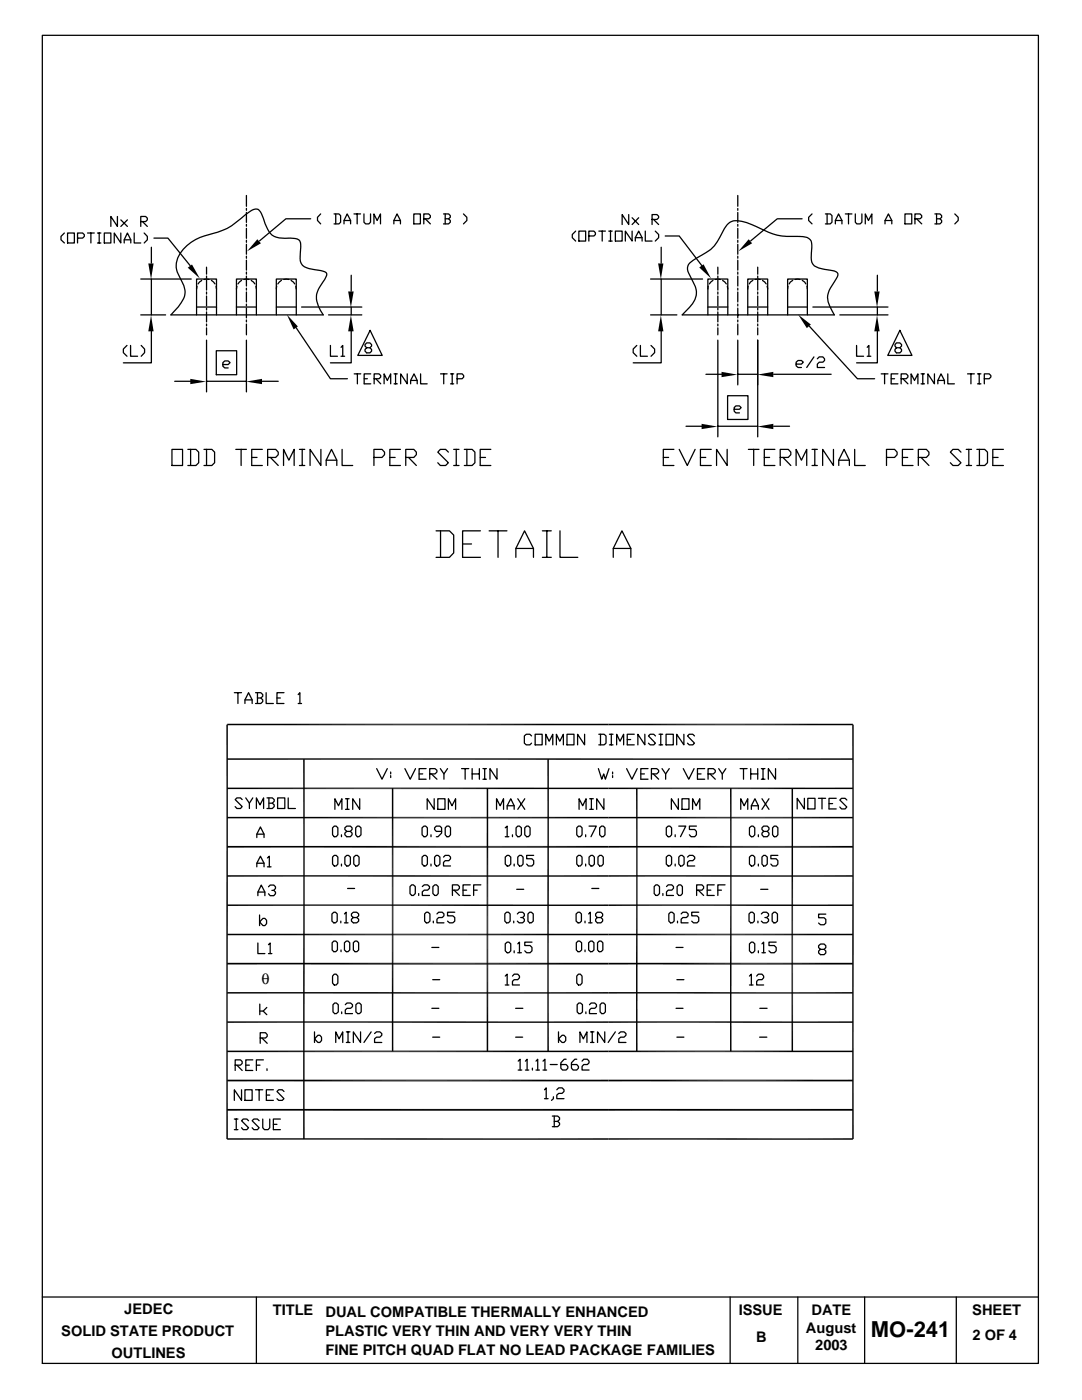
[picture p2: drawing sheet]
<svg xmlns="http://www.w3.org/2000/svg" width="216mm" height="279mm" viewBox="0 0 216 279" stroke-linecap="round" stroke-linejoin="round" font-family="sans-serif">
<defs><g id="words">
<text font-size="4.4" x="173.8" y="266.9">MO-241</text>
<text font-size="3.1" x="52.2" y="196.4">θ</text>
<g font-size="2.9">
<text x="24.8" y="262.2">JEDEC</text>
<text x="54.4" y="262.5">TITLE</text>
<text x="64.9" y="262.8">DUAL COMPATIBLE THERMALLY ENHANCED</text>
<text x="147.4" y="262.5">ISSUE</text>
<text x="161.9" y="262.5">DATE</text>
<text x="194" y="262.5">SHEET</text>
<text x="12.2" y="266.6">SOLID STATE PRODUCT</text>
<text x="64.9" y="266.6">PLASTIC VERY THIN AND VERY VERY THIN</text>
<text x="150.9" y="267.9">B</text>
<text x="160.8" y="266.1">August</text>
<text x="162.7" y="269.5">2003</text>
<text x="194.1" y="267.4">2 OF 4</text>
<text x="22.3" y="271">OUTLINES</text>
<text x="64.9" y="270.3">FINE PITCH QUAD FLAT NO LEAD PACKAGE FAMILIES</text>
</g>
</g></defs>
<g fill="none" stroke="#000" stroke-width=".25">
<path d="M8.4 7h198.8v265.1h-198.8zM49.2 39v2.2M147.2 39v2.2M12.8 46.5l-.6 .7v.7l.6 .6M13.5 46.5h1.3v2h-1.3zM15.5 47.5h1l.3-.3v-.4l-.3-.3h-1v2M17.5 46.5h1.3M18.1 46.5v2M19.5 46.5h.6M19.5 48.5h.6M19.8 46.5v2M20.8 46.5h1.3v2h-1.3z"/>
<path d="M23.4 43.2v2l-1.3-2v2M24.1 46.5v2l-1.3-2v2M24.1 43.9l1.3 1.3M24.8 48.5v-.6l.6-1.4 .7 1.4v.6M24.8 47.9h1.3M25.4 43.9l-1.3 1.3M26.8 46.5v2h1.3M28.1 44.2h1l.3-.3v-.4l-.3-.3h-1v2M28.1 55.7h10.1M28.4 44.2l1 1M28.8 46.5l.6 .7v.7l-.6 .6M30.2 49.3v3.2"/>
<path d="M30.2 55.7v7.1M30.7 47.5h2.8l4.5 5.5M36.6 49.8a10.3 10.3 0 0 1 5.9-3.2l1-.3a13.6 13.6 0 0 0 5.5-3.5l.8-.6a1.31 1.31 0 0 1 1.3-.5 1.31 1.31 0 0 1 1.1 1l.4 .9a5.3 5.3 0 0 0 2.1 3.6 5.9 5.9 0 0 0 3.2 .3l.5 .1a1.36 1.36 0 0 1 1.6 1.8 5.9 5.9 0 0 0 .1 3.2 2.24 2.24 0 0 0 1.6 1l2.3 .4a1.03 1.03 0 0 1 1.2 1l-1.3 2.2a4.1 4.1 0 0 0 0 4.8l.6 .8h-30.4a8.7 8.7 0 0 0 2.8-4.1 3.9 3.9 0 0 0-.6-2.6 5.7 5.7 0 0 1-1.1-3.2 4.9 4.9 0 0 1 1.4-3.1zM39.3 57.1l-.1 .6M40.2 55.9l-.7 .8M40.7 55.8h1M41.2 53.3v1.4M41.2 55.1v.4M41.2 55.9v2M41.2 58.3v.4M41.2 59.1v2M42.2 55.9l.7 .8"/>
<path d="M43.1 57.1l.1 .6M47.3 57.1l-.1 .6M48.2 55.9l-.7 .8M48.7 55.8h1M49.2 41.6v.4M49.2 42.4v2M49.2 44.8v.3M49.2 45.6v2M49.2 47.9v.5M49.2 48.7v2M49.2 51.1v.4M49.2 51.9v2"/>
<path d="M49.2 54.3v.4M49.2 55.1v2M49.2 57.5v.4M49.2 58.3v2M50.1 55.9l.8 .8M51.1 57.1l.1 .6M55.2 57.1l-.1 .6M56.2 55.9l-.8 .8M56.6 55.8h1M58.1 55.9l.7 .8M59 57.1l.1 .6M62 43.7h-5l-5.2 4.4"/>
<path d="M64 42.7l-.6 .7v.6l.6 .7M66.7 42.7h.9l.4 .3v1.3l-.4 .4h-.9M67 42.7v2M68.6 44.7v-.7l.7-1.3 .7 1.3v.7M68.6 44h1.4M70.1 54.9v3.2M70.6 42.7h1.3M71.3 42.7v2M72.6 42.7v1.6l.4 .4h.6l.3-.4v-1.6M74.6 44.7v-2l.6 1.3 .7-1.3v2M78.6 44.7v-.7l.6-1.3 .7 1.3v.7M78.6 44h1.3"/>
<path d="M82.6 42.7h1.3v2h-1.3zM84.6 43.7h.9l.4-.3v-.4l-.4-.3h-.9v2M84.9 43.7l1 1M88.5 42.7h1l.4 .3v.4l-.4 .3M88.8 43.7h.7l.4 .3v.3l-.4 .4h-1M88.8 42.7v2M92.5 42.7l.7 .7v.6l-.7 .7M114.9 46.1l-.7 .7v.6l.7 .7M115.5 46.1h1.4v2h-1.4zM117.5 47.1h1l.3-.3v-.3l-.3-.4h-1v2M119.5 46.1h1.3M120.2 46.1v2"/>
<path d="M121.5 46.1h.7M121.5 48.1h.7M121.8 46.1v2M122.8 46.1h1.3v2h-1.3zM125.5 42.8v2l-1.4-2v2M126.1 46.1v2l-1.3-2v2M126.1 43.5l1.3 1.3M126.8 48.1v-.7l.6-1.3 .7 1.3v.7M126.8 47.4h1.3M127.4 43.5l-1.3 1.3M128.8 46.1v2h1.3M129.8 55.7h10.4"/>
<path d="M130.1 43.8h1l.3-.3v-.3l-.3-.4h-1v2M130.4 43.8l1 1M130.7 46.1l.7 .7v.6l-.7 .7M131.9 49.3v3.2M131.9 55.7v7.1M132.7 47.1h2.8l4.5 5.9M141.3 57.1l-.1 .6M142.3 55.9l-.8 .8M142.7 55.8h1M143.2 53.3v1.4M143.2 55.1v.4M143.2 55.9v2"/>
<path d="M143.2 58.3v.4M143.2 59.1v2M144.2 55.9l.7 .8M145.1 57.1l.1 .6M145.3 44.6l.6-.4a5.2 5.2 0 0 1 4.1 .6l1.7 .8a12.2 12.2 0 0 0 7.5 1.6 3.3 3.3 0 0 1 2.4 .6l.3 .7 .1 .9a5.3 5.3 0 0 0 .2 3.3 3.5 3.5 0 0 0 2.2 1l1.7 .3a.94 .94 0 0 1 1 .5 .94 .94 0 0 1-.2 1.1l-.6 .9a4.2 4.2 0 0 0-.3 5.5l.5 .8h-30.4a7.4 7.4 0 0 0 2.8-3.8l.1-.4a4.1 4.1 0 0 0-.7-2.3l-.9-1.8a1.78 1.78 0 0 1 .9-2.5l.8-.5a10.6 10.6 0 0 0 4.1-3.3l1.3-2.6zM147.2 41.6v.4M147.2 42.4v2M147.2 44.8v.3M147.2 45.6v2M147.2 47.9v.5M147.2 48.7v2M147.2 51.1v.4"/>
<path d="M147.2 51.9v2M147.2 54.3v.4M147.2 55.1v2M147.2 57.5v.4M147.2 58.3v2M149.3 57.1l-.1 .6M150.2 55.9l-.7 .8M150.7 55.8h1M151.2 53.3v1.4M151.2 55.1v.4M151.2 55.9v2M151.2 58.3v.4"/>
<path d="M151.2 59.1v2M152.2 55.9l.7 .8M153.1 57.1l.1 .6M157.2 57.1v.6M158.2 55.9l-.7 .8M158.6 55.8h1M160 43.7h-4.9l-5.3 4.4M160.1 55.9l.7 .8M161 57.1l.1 .6M162 42.7l-.6 .7v.6l.6 .7M164.7 42.7h1l.3 .3v1.3l-.3 .4h-1M165 42.7v2"/>
<path d="M166.7 44.7v-.7l.6-1.3 .7 1.3v.7M166.7 44h1.3M168.7 42.7h1.3M169.3 42.7v2M170.7 42.7v1.6l.3 .4h.6l.4-.4v-1.6M172.7 44.7v-2l.6 1.3 .7-1.3v2M175.1 54.9v3.2M176.6 44.7v-.7l.7-1.3 .6 1.3v.7M176.6 44h1.3M180.6 42.7h1.3v2h-1.3zM182.6 43.7h1l.3-.3v-.4l-.3-.3h-1v2M182.9 43.7l1 1"/>
<path d="M186.5 42.7h1.1l.3 .3v.4l-.3 .3M186.9 43.7h.7l.3 .3v.3l-.3 .4h-1.1M186.9 42.7v2M190.5 42.7l.7 .7v.6l-.7 .7M25.3 68.9l-.7 .8v.7l.7 .7M26.1 68.9v2.2h1.4M28.1 62.8h4.9M28.2 68.9l.7 .8v.7l-.7 .7M30.2 66.1v6.3h-5.6M34.9 76.1h3.1M39.2 62.8v-7.1h4v7.1M39.2 61.3h4"/>
<path d="M41.2 61.5v.4M41.2 62.3v1.9M41.2 64.7v.3M41.2 65.4v1.4M41.2 67.9v10.3M41.2 76.1h8M43.2 70h4v4.8h-4zM44.5 72.7h1l.4-.3-.4-.4h-.6l-.4 .4v.7l.4 .3h.6M47.2 62.8v-7.1h4v7.1M47.2 61.3h4M49.2 60.7v.4M49.2 61.5v1.9"/>
<path d="M49.2 63.9v.3M49.2 64.7v2.1M49.2 67.9v10.3M52.3 76.1h3.2M55.1 62.8v-7.1h4v7.1M55.1 61.3h4M59.1 65.4l6.8 10.2h3.4M60.2 61.3h12M65.6 62.8h6.6M65.9 68.9v2.2h1.4M68.1 69.3l.3-.4v2.2M68.1 71.1h.7"/>
<path d="M70.1 66.1v6.3h-4.2M70.1 61.3v1.5M70.7 74.6h1.3M71.3 74.6v2M72.7 75.6h.6M73.2 69.4l-.4-.3v-.3l.4-.4h.6l.3 .4v.3l-.3 .3h-.6l-.4 .3v.4l.4 .3h.6l.3-.3v-.4l-.3-.3M73.9 65.9l2.4 5h-4.9zM74 74.6h-1.3v2h1.3M74.7 75.6h.9l.4-.4v-.2l-.4-.4h-.9v2M75 75.6l1 1M76.6 76.6v-2l.7 1.3 .7-1.3v2M78.6 74.6h.7"/>
<path d="M78.6 76.6h.7M78.9 74.6v2M81.3 74.6v2l-1.4-2v2M81.9 76.6v-.7l.7-1.3 .6 1.3v.7M81.9 75.9h1.3M83.9 74.6v2h1.3M87.9 74.6h1.3M88.5 74.6v2M89.9 74.6h.6M89.9 76.6h.6M90.2 74.6v2M91.2 75.6h1l.3-.4v-.2l-.3-.4h-1v2"/>
<path d="M127.1 68.9l-.8 .8v.7l.8 .7M127.8 68.9v2.2h1.4M129.8 62.8h5.3M129.9 68.9l.7 .8v.7l-.7 .7M131.9 66.1v6.3h-5.6M140.9 74.7h3.1M141.2 62.8v-7.1h4v7.1M141.2 61.3h4M143.2 61.5v.4M143.2 62.3v1.9M143.2 64.7v.3M143.2 65.4v1.4"/>
<path d="M143.2 67.9v19.3M145.2 79h4v4.7h-4zM147.2 60.7v.4M147.2 61.5v1.9M147.2 63.9v.3M147.2 64.7v2.1M147.2 67.9v8.9M147.2 74.7h4M149.2 62.8v-7.1h4v7.1M149.2 61.3h4M151.2 61.5v.4M151.2 62.3v1.9"/>
<path d="M151.2 64.7v.3M151.2 65.4v1.4M151.2 67.9v19.3M154.4 74.7h11.4M157.2 62.8v-7.1h3.9v7.1M157.2 61.3h3.9M158.9 72.7h1l.4-.4-.4-.4h-.7l-.3 .4v.7l.3 .3h.7M161.5 65.1l9.6 10.5h3.4M162.2 61.3h15M162.4 71.2l-1.4 2.1M163.1 71.6l.4-.4h.7l.3 .4v.3l-.3 .4h-.7l-.4 .4v.6h1.4M167.6 62.8h9.6"/>
<path d="M170.9 68.9v2.2h1.4M173 69.3l.4-.4v2.2M173 71.1h.8M175.1 66.1v6.3h-4.2M175.1 61.3v1.5M175.8 74.6h1.4M176.5 74.6v2M177.8 75.6h.7M178.9 69.4l-.3-.3v-.3l.3-.4h.7l.3 .4v.3l-.3 .3h-.7l-.3 .3v.4l.3 .3h.7l.3-.3v-.4l-.3-.3M179.2 74.6h-1.4v2h1.4M179.6 65.9l2.4 5h-4.9zM179.8 75.6h1l.4-.4v-.2l-.4-.4h-1v2"/>
<path d="M180.1 75.6l1.1 1M181.8 76.6v-2l.7 1.3 .7-1.3v2M183.8 74.6h.7M183.8 76.6h.7M184.1 74.6v2M186.5 74.6v2l-1.4-2v2M187.1 76.6v-.7l.7-1.3 .6 1.3v.7M187.1 75.9h1.3M189.1 74.6v2h1.3M193.1 74.6h1.3M193.7 74.6v2M195.1 74.6h.6"/>
<path d="M195.1 76.6h.6M195.4 74.6v2M196.4 75.6h1l.3-.4v-.2l-.3-.4h-1v2M34.3 89.7h2.1v3.2h-2.1zM37.5 89.7h1.6l.5 .5v2.2l-.5 .5h-1.6M38 89.7v3.2M40.7 89.7h1.6l.5 .5v2.2l-.5 .5h-1.6M41.2 89.7v3.2M47.1 89.7h2.1M48.1 89.7v3.2M50.2 91.3h1.1M52.3 89.7h-2.1v3.2h2.1"/>
<path d="M53.4 91.3h1.6l.5-.6v-.5l-.5-.5h-1.6v3.2M54 91.3l1.5 1.6M56.6 92.9v-3.2l1 2.1 1.1-2.1v3.2M59.8 89.7h1M59.8 92.9h1M60.3 89.7v3.2M64 89.7v3.2l-2.1-3.2v3.2M65.1 92.9v-1.1l1-2.1 1.1 2.1v1.1M65.1 91.8h2.1M68.3 89.7v3.2h2.1M74.6 91.3h1.6l.5-.6v-.5l-.5-.5h-1.6v3.2M77.8 91.3h1"/>
<path d="M79.9 89.7h-2.1v3.2h2.1M81 91.3h1.6l.5-.6v-.5l-.5-.5h-1.6v3.2M81.5 91.3l1.6 1.6M89.5 90.2l-.6-.5h-1l-.5 .5 2.1 2.2-.6 .5h-1l-.5-.5M90.5 89.7h1.1M90.5 92.9h1.1M91 89.7v3.2M92.6 89.7h1.6l.6 .5v2.2l-.6 .5h-1.6M93.2 89.7v3.2M95.8 91.3h1.1M97.9 89.7h-2.1v3.2h2.1M132.4 91.3h1"/>
<path d="M134.5 89.7h-2.1v3.2h2.1M135.5 89.7l1.6 3.2 1.6-3.2M136.9 85.1h3.2M139.8 91.3h1M141.9 89.7h-2.1v3.2h2.1M143.2 85.1h8M145.1 89.7v3.2l-2.1-3.2v3.2M146.5 81.7h1.1l.3-.4-.3-.3h-.8l-.3 .3v.8l.3 .3h.8M149.3 89.7h2.1M150.4 89.7v3.2M152.5 91.3h1.1M154.4 85.1h3.1"/>
<path d="M154.6 89.7h-2.1v3.2h2.1M155.7 91.3h1.6l.5-.6v-.5l-.5-.5h-1.6v3.2M156.2 91.3l1.6 1.6M158.9 92.9v-3.2l1 2.1 1.1-2.1v3.2M162 89.7h1.1M162 92.9h1.1M162.6 89.7v3.2M166.3 89.7v3.2l-2.2-3.2v3.2M167.4 92.9v-1.1l1-2.1 1.1 2.1v1.1M167.4 91.8h2.1M170.5 89.7v3.2h2.2M176.9 91.3h1.6l.5-.6v-.5l-.5-.5h-1.6v3.2"/>
<path d="M180.1 91.3h1M182.2 89.7h-2.1v3.2h2.1M183.2 91.3h1.6l.6-.6v-.5l-.6-.5h-1.6v3.2M183.8 91.3l1.6 1.6M191.7 90.2l-.5-.5h-1.1l-.5 .5 2.1 2.2-.5 .5h-1.1l-.5-.5M192.8 89.7h1.1M192.8 92.9h1.1M193.3 89.7v3.2M194.9 89.7h1.6l.5 .5v2.2l-.5 .5h-1.6M195.4 89.7v3.2M198.1 91.3h1.1M200.2 89.7h-2.1v3.2h2.1"/>
<path d="M87 105.9h2.7l.8 .9v3.5l-.8 .9h-2.7M87.9 105.9v5.3M92.3 108.6h1.8M95.9 105.9h-3.6v5.3h3.6M97.6 105.9h3.6M99.4 105.9v5.3M102.9 111.2v-1.7l1.8-3.6 1.7 3.6v1.7M102.9 109.5h3.5M108.2 111.2h1.8M108.2 105.9h1.8M109.1 105.9v5.3M111.7 105.9v5.3h3.6"/>
<path d="M122.4 111.2v-1.7l1.7-3.6 1.8 3.6v1.7M122.4 109.5h3.5M46.8 138.2h1.4M47.5 138.2v2.2M48.9 139.7h1.4M51 138.2h1l.4 .4v.4l-.4 .3M51.4 139.3h.6l.4 .4v.3l-.4 .4h-1M51.4 138.2v2.2M53.1 138.2v2.2h1.4M55.3 139.3h.6M56.7 138.2h-1.4v2.2h1.4M59.5 138.6l.3-.4v2.2"/>
<path d="M48.3 159.6l-.3-.4h-.7l-.4 .4 1.4 1.4-.3 .4h-.7l-.4-.4M48.9 140.4v-.7l.7-1.5 .7 1.5v.7M49 159.2l.8 1.1v1.1M50.4 159.2l-.6 1.1M53.3 159.2h1l.4 .4v.3l-.4 .4M53.7 159.2v2.2M55.4 159.2h1.4v2.2h-1.4zM57.5 159.2v2.2h1.4M59.5 140.4h.7M68.9 159.4h.8M69.3 159.4v2.1M71.8 159.4v2.1l-1.4-2.1v2.1"/>
<path d="M75.2 153.4l1 2.1 1.1-2.1M78 154.1v.4M78 154.8v.4M80.8 153.4l1.1 2.1 1-2.1M83.6 154.5h.7M85 153.4h-1.4v2.1h1.4M85.7 154.5h1.1l.4-.4v-.4l-.4-.3h-1.1v2.1M86.1 154.5l1.1 1M86.6 159.4v2.1l-1.4-2.1v2.1M87.4 159.4h1.4v2.1h-1.4zM87.9 153.4l.7 1.1v1M89.3 153.4l-.7 1.1"/>
<path d="M92.1 153.4h1.4M92.8 153.4v2.1M94.2 154.5h1.5M94.2 153.4v2.1M95.7 153.4v2.1M96.4 155.5h.6M96.4 153.4h.6M96.7 153.4v2.1M99.2 153.4v2.1l-1.4-2.1v2.1M103.3 159.4l1.4 2.1M104.7 159.4l-1.4 2.1M106.1 146.9l-.4-.4h-.7l-.4 .4v1.4l.4 .4h.7l.4-.4"/>
<path d="M106.8 146.5h1.4v2.2h-1.4zM108.9 148.7v-2.2l.7 1.4 .7-1.4v2.2M111 148.7v-2.2l.7 1.4 .7-1.4v2.2M113.1 146.5h1.4v2.2h-1.4zM116.6 146.5v2.2l-1.3-2.2v2.2M117.7 159.4h.7M118 159.4v2.1M119.4 153.4l.7 2.1 .4-1 .3 1 .7-2.1M119.5 146.5h1l.4 .4v1.4l-.4 .4h-1M119.8 146.5v2.2M120.5 159.4v2.1l-1.4-2.1v2.1M121.6 146.5h.7"/>
<path d="M121.6 148.7h.7M122 146.5v2.2M122.2 154.1v.4M122.2 154.8v.4M123 148.7v-2.2l.7 1.4 .7-1.4v2.2M125 153.4l1.1 2.1 1-2.1M125.2 147.6h.6M126.6 146.5h-1.4v2.2h1.4M127.9 154.5h.7M128.7 146.5v2.2l-1.4-2.2v2.2M129.3 153.4h-1.4v2.1h1.4M130 154.5h1l.4-.4v-.4l-.4-.3h-1v2.1"/>
<path d="M130.4 154.5l1 1M130.8 146.9l-.3-.4h-.8l-.3 .4 1.4 1.4-.3 .4h-.8l-.3-.4M131.5 146.5h.7M131.5 148.7h.7M131.8 146.5v2.2M132.1 153.4l.7 1.1v1M132.9 146.5h1.4v2.2h-1.4zM133.5 153.4l-.7 1.1M135.4 159.4v2.1l-1.4-2.1v2.1M136.1 159.4h1.4v2.1h-1.4zM136.3 153.4l1.1 2.1 1.1-2.1M136.5 146.5v2.2l-1.5-2.2v2.2"/>
<path d="M138.6 146.9l-.4-.4h-.7l-.3 .4 1.4 1.4-.4 .4h-.7l-.3-.4M139.2 154.5h.7M140.6 153.4h-1.4v2.1h1.4M141.3 154.5h1l.4-.4v-.4l-.4-.3h-1v2.1M141.7 154.5l1 1M143.4 153.4l.7 1.1v1M144.8 153.4l-.7 1.1M147.7 153.4h1.4M148.4 153.4v2.1M149.8 154.5h1.4M149.8 153.4v2.1M151.2 153.4v2.1"/>
<path d="M151.9 155.5h.7M151.9 153.4h.7M152 159.4l1.4 2.1M152.3 153.4v2.1M153.4 159.4l-1.4 2.1M154.7 153.4v2.1l-1.4-2.1v2.1M160.5 159.3v2.1l-1.4-2.1v2.1M161.2 159.3h1.4v2.1h-1.4zM163.3 159.3h1.4M164 159.3v2.1M166.9 159.3h-1.5v2.1h1.5M169 159.7l-.4-.4h-.7l-.3 .4 1.4 1.4-.4 .3h-.7l-.3-.3"/>
<path d="M51.2 161.4v-2.2l.7 1.4 .7-1.4v2.2M51.2 173v-.7l.8-1.4 .7 1.4v.7M51.2 167.2v-.7l.8-1.5 .7 1.5v.7M51.2 172.3h1.5M51.2 166.5h1.5M51.5 178.8v-.8l.6-1.4 .8 1.4v.8M51.5 178h1.4M53.4 171.2l.3-.3v2.1M53.4 173h.7M53.6 177l.3-.4h.7l.4 .4v.3l-.4 .4h-.3M53.7 160.3h.6l.4 .3v.4l-.4 .4h-1M54.6 177.7l.4 .3v.4l-.4 .4h-.7l-.3-.4"/>
<path d="M66.7 170.7h.4l.3 .3v1.4l-.3 .4h-.4l-.3-.4v-1.4zM66.7 164.9h.4l.3 .3v1.4l-.3 .4h-.4l-.3-.4v-1.4zM66.8 161.5v-2.1l.7 1.4 .7-1.4v2.1M68.1 166.6v.4M68.1 172.4v.4M68.8 171l.4-.3h.3l.4 .3v1.4l-.4 .4h-.3l-.4-.4zM68.9 161.5h.8M69.2 165.9l-.4-.4v-.3l.4-.3h.7l.4 .3v.3l-.4 .4h-.7l-.4 .4v.3l.4 .4h.7l.4-.4v-.3l-.4-.4M69.4 177.3h1.4M70.6 171l.4-.3h.3l.3 .3v1.4l-.3 .4h-.3l-.4-.4zM71.3 164.9h.3l.4 .3v1.4l-.4 .4h-.3l-.3-.4v-1.4zM81.8 176.9l.3-.3h.4l.4 .3v1.4l-.4 .4h-.4l-.3-.4z"/>
<path d="M83.5 178.3v.4M84.2 171l.4-.3h.3l.4 .3v1.4l-.4 .4h-.3l-.4-.4zM84.2 165.2l.4-.3h.3l.4 .3v1.4l-.4 .4h-.3l-.4-.4zM84.3 176.9l.3-.3h.7l.4 .3v.4l-.4 .4h-.7l-.3 .3v.7h1.4M86 166.6v.4M86 172.4v.4M86.4 176.9l.4-.3h.3l.3 .3v1.4l-.3 .4h-.3l-.4-.4zM87.1 170.7h.3l.4 .3v1.4l-.4 .4h-.3l-.4-.4v-1.4zM88.1 165.9h-1l-.4-.4v-.3l.4-.3h.7l.3 .3v1.1l-.7 .7h-.3M88.5 171l.3-.3h.8l.3 .3v.4l-.3 .4h-.8l-.3 .3v.7h1.4M89.2 164.9h.4l.3 .3v1.4l-.3 .4h-.4l-.4-.4v-1.4zM89.5 161.5v-2.1l.7 1.4 .7-1.4v2.1"/>
<path d="M90.3 177.7h1l.4-.4v-.4l-.4-.3h-1v2.1M90.6 177.7l1.1 1M92.4 177.7h.7M93.8 176.6h-1.4v2.1h1.4M94.5 177.7h.7M95.9 176.6h-1.4v2.1M99.1 161.5v-2.1l.7 1.4 .7-1.4v2.1M100.8 171l.4-.3h.3l.4 .3v1.4l-.4 .4h-.3l-.4-.4zM100.8 165.2l.4-.3v2.1M100.8 167h.7M101.2 161.5v-.7l.7-1.4 .7 1.4v.7M101.2 160.8h1.4"/>
<path d="M102.3 166.6v.4M102.6 172.4v.4M103.1 177.5h1.4M103.3 171l.4-.3h.3l.4 .3v1.4l-.4 .4h-.3l-.4-.4zM103.3 164.9h.4l.3 .3v1.4l-.3 .4h-.4l-.3-.4v-1.4zM104.7 165.2l.4-.3h.3l.4 .3v1.4l-.4 .4h-.3l-.4-.4zM106.5 170.7h-1.4v.7h1.1l.3 .4v.6l-.3 .4h-.8l-.3-.4M115.4 170.7h.4l.3 .3v1.4l-.3 .4h-.4l-.3-.4v-1.4zM115.4 164.9h.4l.3 .3v1.4l-.3 .4h-.4l-.3-.4v-1.4zM115.5 161.5v-2.1l.8 1.4 .6-1.4v2.1M116.9 166.6v.4M116.9 172.4v.4"/>
<path d="M117.5 171l.4-.3h.4l.3 .3v1.4l-.3 .4h-.4l-.4-.4zM117.5 164.9h1.5l-1.1 2.1M117.7 161.5h.7M118.1 177.3h1.4M119.7 170.7h.3l.4 .3v1.4l-.4 .4h-.3l-.4-.4v-1.4zM119.7 165.2l.3-.3h.4l.3 .3v1.4l-.3 .4h-.4l-.3-.4zM130.5 176.9l.4-.3h.3l.4 .3v1.4l-.4 .4h-.3l-.4-.4zM132.3 178.3v.4M132.9 171l.4-.3h.4l.3 .3v1.4l-.3 .4h-.4l-.4-.4zM132.9 165.2l.4-.3h.4l.3 .3v1.4l-.3 .4h-.4l-.4-.4zM133 176.9l.3-.3h.7l.4 .3v.4l-.4 .4h-.7l-.3 .3v.7h1.4M134.7 166.6v.4"/>
<path d="M134.7 172.4v.4M135.1 176.9l.3-.3h.4l.4 .3v1.4l-.4 .4h-.4l-.3-.4zM135.4 164.9h1.4l-1 2.1M135.8 170.7h.3l.4 .3v1.4l-.4 .4h-.3l-.4-.4v-1.4zM137.2 171l.4-.3h.6l.4 .3v.4l-.4 .4h-.6l-.4 .3v.7h1.4M138.2 161.5v-2.1l.7 1.4 .7-1.4v2.1M139 164.9h-1.4v.6h1l.4 .4v.7l-.4 .4h-.7l-.3-.4M139 177.7h1.1l.3-.4v-.4l-.3-.3h-1.1v2.1M139.3 177.7l1.1 1M141.1 177.7h.7M142.5 176.6h-1.4v2.1h1.4M143.2 177.7h.8"/>
<path d="M144.7 176.6h-1.5v2.1M147.8 161.5v-2.1l.7 1.4 .7-1.4v2.1M149.5 171l.4-.3h.4l.3 .3v1.4l-.3 .4h-.4l-.4-.4zM149.5 165.2l.4-.3h.4l.3 .3v1.4l-.3 .4h-.4l-.4-.4zM149.9 161.5v-.7l.7-1.4 .7 1.4v.7M149.9 160.8h1.4M151.3 166.6v.4M151.3 172.4v.4M151.8 177.5h1.4M152 171l.4-.3h.3l.4 .3v1.4l-.4 .4h-.3l-.4-.4zM152.4 165.9l-.4-.4v-.3l.4-.3h.7l.3 .3v.3l-.3 .4h-.7l-.4 .4v.3l.4 .4h.7l.3-.4v-.3l-.3-.4M154.2 165.2l.3-.3h.4l.3 .3v1.4l-.3 .4h-.4l-.3-.4z"/>
<path d="M155.2 170.7h-1.4v.7h1.1l.3 .4v.6l-.3 .4h-.7l-.4-.4M165.4 160.4h.7M51.5 188.2v2.1h1.4M51.8 182.6v2.1M52.5 183.3h.4l.3 .4v.6l-.3 .4h-.4l-.7-.7zM53.6 188.5l.3-.3v2.1M53.6 190.3h.7M66.2 182.4l.4-.3h.4l.3 .3v1.4l-.3 .4h-.4l-.4-.4zM66.3 188.2l.3-.4h.4l.3 .4v1.4l-.3 .3h-.4l-.3-.3zM66.7 194.4h.4l.3 .4v1.4l-.3 .4h-.4l-.3-.4v-1.4zM68 183.8v.4M68.1 189.6v.3"/>
<path d="M68.7 188.2l.4-.4h.3l.4 .4v1.4l-.4 .3h-.3l-.4-.3zM68.7 182.4l.4-.3v2.1M68.7 184.2h.7M70.5 188.2l.3-.4h.4l.4 .4v1.4l-.4 .3h-.4l-.3-.3zM70.5 183.1l-.4-.3v-.4l.4-.3h.7l.4 .3v.4l-.4 .3h-.7l-.4 .4v.3l.4 .4h.7l.4-.4v-.3l-.4-.4M85.1 182.1h.3l.4 .3v1.4l-.4 .4h-.3l-.4-.4v-1.4zM86.2 189.1h1.4M86.3 195.5h1.4M86.5 183.8v.4M87.2 182.4l.3-.3h.7l.4 .3v.4l-.4 .3h-.7l-.3 .4v.7h1.4M90.7 182.1h-1.4v.7h1.1l.3 .3v.7l-.3 .4h-.7l-.4-.4M100.7 182.4l.4-.3h.4l.3 .3v1.4l-.3 .4h-.4l-.4-.4z"/>
<path d="M100.8 188.4l.4-.4h.3l.4 .4v1.4l-.4 .3h-.3l-.4-.3zM100.8 194.8l.4-.4v2.2M100.8 196.6h.7M102.3 194.8l.3-.4h.7l.4 .4v.3l-.4 .4h-.7l-.3 .4v.7h1.4M102.5 183.8v.4M102.6 189.8v.3M103.2 182.4l.4-.3h.7l.3 .3v.4l-.3 .3h-.4M103.3 188.4l.4-.4v2.1M103.3 190.1h.7M104.3 183.1l.3 .4v.3l-.3 .4h-.7l-.4-.4M105.7 182.1h.3l.4 .3v1.4l-.4 .4h-.3l-.4-.4v-1.4zM106.2 188h-1.5v.7h1.1l.4 .4v.7l-.4 .3h-.7l-.4-.3"/>
<path d="M115 182.4l.3-.3h.4l.3 .3v1.4l-.3 .4h-.4l-.3-.4zM115 188.2l.3-.4h.4l.4 .4v1.4l-.4 .3h-.4l-.3-.3zM115.4 194.4h.4l.3 .4v1.4l-.3 .4h-.4l-.3-.4v-1.4zM116.7 183.8v.4M116.7 189.6v.3M117.5 188.2l.3-.4h.4l.3 .4v1.4l-.3 .3h-.4l-.3-.3zM117.5 182.4l.3-.3v2.1M117.5 184.2h.6M119.2 183.1l-.3-.3v-.4l.3-.3h.7l.3 .3v.4l-.3 .3h-.7l-.3 .4v.3l.3 .4h.7l.3-.4v-.3l-.3-.4M119.2 188.2l.4-.4h.4l.3 .4v1.4l-.3 .3h-.4l-.4-.3zM133.8 182.1h.3l.4 .3v1.4l-.4 .4h-.3l-.3-.4v-1.4zM134.9 189.1h1.4"/>
<path d="M135.1 195.5h1.4M135.2 183.8v.4M135.9 182.4l.3-.3h.8l.3 .3v.4l-.3 .3h-.8l-.3 .4v.7h1.4M139.4 182.1h-1.4v.7h1.1l.3 .3v.7l-.3 .4h-.7l-.4-.4M149.5 188.4l.4-.4h.4l.3 .4v1.4l-.3 .3h-.4l-.4-.3zM149.5 194.8l.4-.4v2.2M149.5 196.6h.8M149.8 182.1h.4l.3 .3v1.4l-.3 .4h-.4l-.3-.4v-1.4zM151 194.8l.3-.4h.7l.4 .4v.3l-.4 .4h-.7l-.3 .4v.7h1.4M151.2 183.8v.4M151.3 189.8v.3M151.9 182.4l.4-.3h.7l.4 .3v.4l-.4 .3h-.4"/>
<path d="M152 188.4l.4-.4v2.1M152 190.1h.7M153 183.1l.4 .4v.3l-.4 .4h-.7l-.4-.4M154.4 182.1h.3l.4 .3v1.4l-.4 .4h-.3l-.3-.4v-1.4zM154.9 188h-1.5v.7h1.1l.4 .4v.7l-.4 .3h-.7l-.4-.3M163.7 189.5l-.4-.4v-.4l.4-.3h.7l.4 .3v.4l-.4 .4h-.7l-.4 .3v.4l.4 .3h.7l.4-.3v-.4l-.4-.3M164.8 182.4h-1.5v.8h1.1l.4 .3v.7l-.4 .4h-.7l-.4-.4M46.9 212.6h1.1l.3-.4v-.3l-.3-.4h-1.1v2.1M47.3 212.6l1 1M48.2 217.5v2.1l-1.4-2.1v2.1M48.9 217.5h1.4v2.1h-1.4zM49 212.6h.8"/>
<path d="M50.4 211.5h-1.4v2.1h1.4M51 217.5h1.4M51.2 212.6h.7M51.7 217.5v2.1M51.8 200.4v2.1M51.9 207.2h1.1l.3-.4v-.3l-.3-.4h-1.1v2.1M52.3 207.2l1 1M52.5 201.8l.7 .7M52.6 211.5h-1.4v2.1M53.1 218.5h.7M53.2 201.1l-.7 .7h-.7M53.3 213.3v.3"/>
<path d="M54.5 217.5h-1.4v2.1h1.4M56.7 217.8l-.4-.3h-.7l-.3 .3 1.4 1.5-.4 .3h-.7l-.3-.3M62.8 205.9v2.1M63.4 206.6h.4l.4 .4v.7l-.4 .3h-.4l-.6-.7zM66.4 200.5l.4-.3h.3l.4 .3v1.5l-.4 .3h-.3l-.4-.3zM67 208v-2.1l.7 1.4 .7-1.4v2.1M68.2 202v.3M68.9 200.5l.3-.3h.8l.3 .3v.4l-.3 .3h-.8l-.3 .4v.7h1.4M69.1 205.9h.7M69.1 208h.7M69.4 205.9v2.1M71 200.5l.4-.3h.3l.4 .3v1.5l-.4 .3h-.3l-.4-.3z"/>
<path d="M71.9 205.9v2.1l-1.4-2.1v2.1M74.1 205.9l-1.5 2.1M74.7 206.3l.4-.4h.7l.4 .4v.3l-.4 .4h-.7l-.4 .3v.7h1.5M86.2 201.2h1.4M86.3 207h1.4M102.9 201.2h1.4M102.9 207h1.4M103.4 211.8l.4-.4v2.2M103.4 213.6h.7M104.8 211.8l.4-.4v2.2M104.8 213.6h.7M106.2 213.2v.4"/>
<path d="M107 211.8l.3-.4v2.2M107 213.6h.6M108.4 211.8l.3-.4v2.2M108.4 213.6h.7M108.6 217.5l.4-.4v2.2M108.6 219.3h.8M109.8 212.4h1.4M110.4 218.9v.4l-.4 .3M111.1 217.5l.4-.4h.7l.3 .4v.3l-.3 .4h-.7l-.4 .3v.8h1.4M111.4 207.3l.8-.7h.3l.4 .4v.7l-.4 .3h-.3zM111.4 205.9v2.1M113 211.4h-.4l-.7 .7v1.1l.3 .4h.8l.3-.4v-.4l-.3-.4h-1.1"/>
<path d="M115.1 211.4h-.4l-.7 .7v1.1l.4 .4h.7l.3-.4v-.4l-.3-.4h-1.1M115.2 200.5l.3-.3h.3l.4 .3v1.5l-.4 .3h-.3l-.3-.3zM115.7 208v-2.1l.7 1.4 .7-1.4v2.1M116.1 211.8l.4-.4h.7l.3 .4v.3l-.3 .3h-.7l-.4 .4v.8h1.4M116.9 202v.3M117.6 200.5l.4-.3h.7l.3 .3v.4l-.3 .3h-.7l-.4 .4v.7h1.4M117.8 205.9h.7M117.8 208h.7M118.2 205.9v2.1M119.7 200.5l.4-.3h.4l.3 .3v1.5l-.3 .3h-.4l-.4-.3zM120.7 205.9v2.1l-1.5-2.1v2.1M122.8 205.9l-1.5 2.1"/>
<path d="M123.5 206.3l.3-.4h.7l.4 .4v.3l-.4 .4h-.7l-.3 .3v.7h1.4M134.9 201.2h1.4M135.1 207h1.4M151.6 207h1.4M151.6 201.2h1.5M46.8 223.3h.7M46.8 225.4h.7M47.1 223.3v2.1M49.6 223.7l-.3-.4h-.8l-.3 .4 1.4 1.4-.3 .3h-.8l-.3-.3M51.7 223.7l-.3-.4h-.7l-.4 .4 1.4 1.4-.3 .3h-.7l-.4-.3M52.4 223.3v1.8l.4 .3h.7l.3-.3v-1.8M54.5 224.4h.8"/>
<path d="M55.9 223.3h-1.4v2.1h1.4M110.2 222.7h1.1l.4 .4v.3l-.4 .4M110.6 223.8h.7l.4 .3v.4l-.4 .4h-1.1M110.6 222.7v2.2M8.4 258.8h198.8M51.2 258.8v13.3M145.7 258.8v13.3M159.2 258.8v13.3M172.5 258.8v13.3M190.8 258.8v13.3"/>
</g>
<g fill="none" stroke="#000" stroke-width=".3">
<path d="M45.3 144.6v82.7M45.3 144.6h124.9M45.3 157.3h124.9M45.3 151.5h124.9M60.6 151.5v75.8M78.3 157.3v52.5M97.3 157.3v52.5M109.4 151.5v58.3M127.1 157.3v52.5M145.8 157.3v52.5M158.1 157.3v52.5M170.2 144.6v82.7"/>
<path d="M45.3 174.8h124.9M45.3 163.2h124.9M45.3 180.7h124.9M45.3 186.5h124.9M45.3 198.1h124.9M45.3 204h124.9M45.3 209.8h124.9M45.3 221.5h124.9M45.3 227.3h124.9"/>
</g>
<g fill="#000">
<path d="M29.6 52.6h1l-.5 3.2zM37.5 53.4l.8-.6 1.6 2.8zM51.4 47.8l.7 .8-2.8 1.6zM69.5 58.2h1.1l-.6 3.1zM131.3 52.6h1.1l-.5 3.2zM139.5 53.4l.9-.7 1.5 2.9zM149.4 47.8l.7 .8-2.8 1.6zM174.5 58.2h1l-.5 3.1zM30.1 62.9l.5 3.2h-1zM38 75.6l3.1 .6-3.1 .5zM49.1 76.2l3.2-.6v1.1zM57.2 62.8l2.2 2.4-.8 .5z"/>
<path d="M70 62.9l.6 3.2h-1.1zM131.9 62.9l.5 3.2h-1.1zM144 74.2l3.2 .6-3.2 .5zM151.1 74.8l3.2-.6v1.1zM159.3 62.8l2.5 2-.8 .7zM175 62.9l.5 3.2h-1zM140 84.6l3.2 .5-3.2 .5zM151.1 85.1l3.2-.5v1z"/>
</g>
<path d="M45.3 169h124.9M45.3 192.3h124.9M45.3 215.6h124.9" fill="none" stroke="#000" stroke-width=".34"/>
<use href="#words"/>
</svg>
